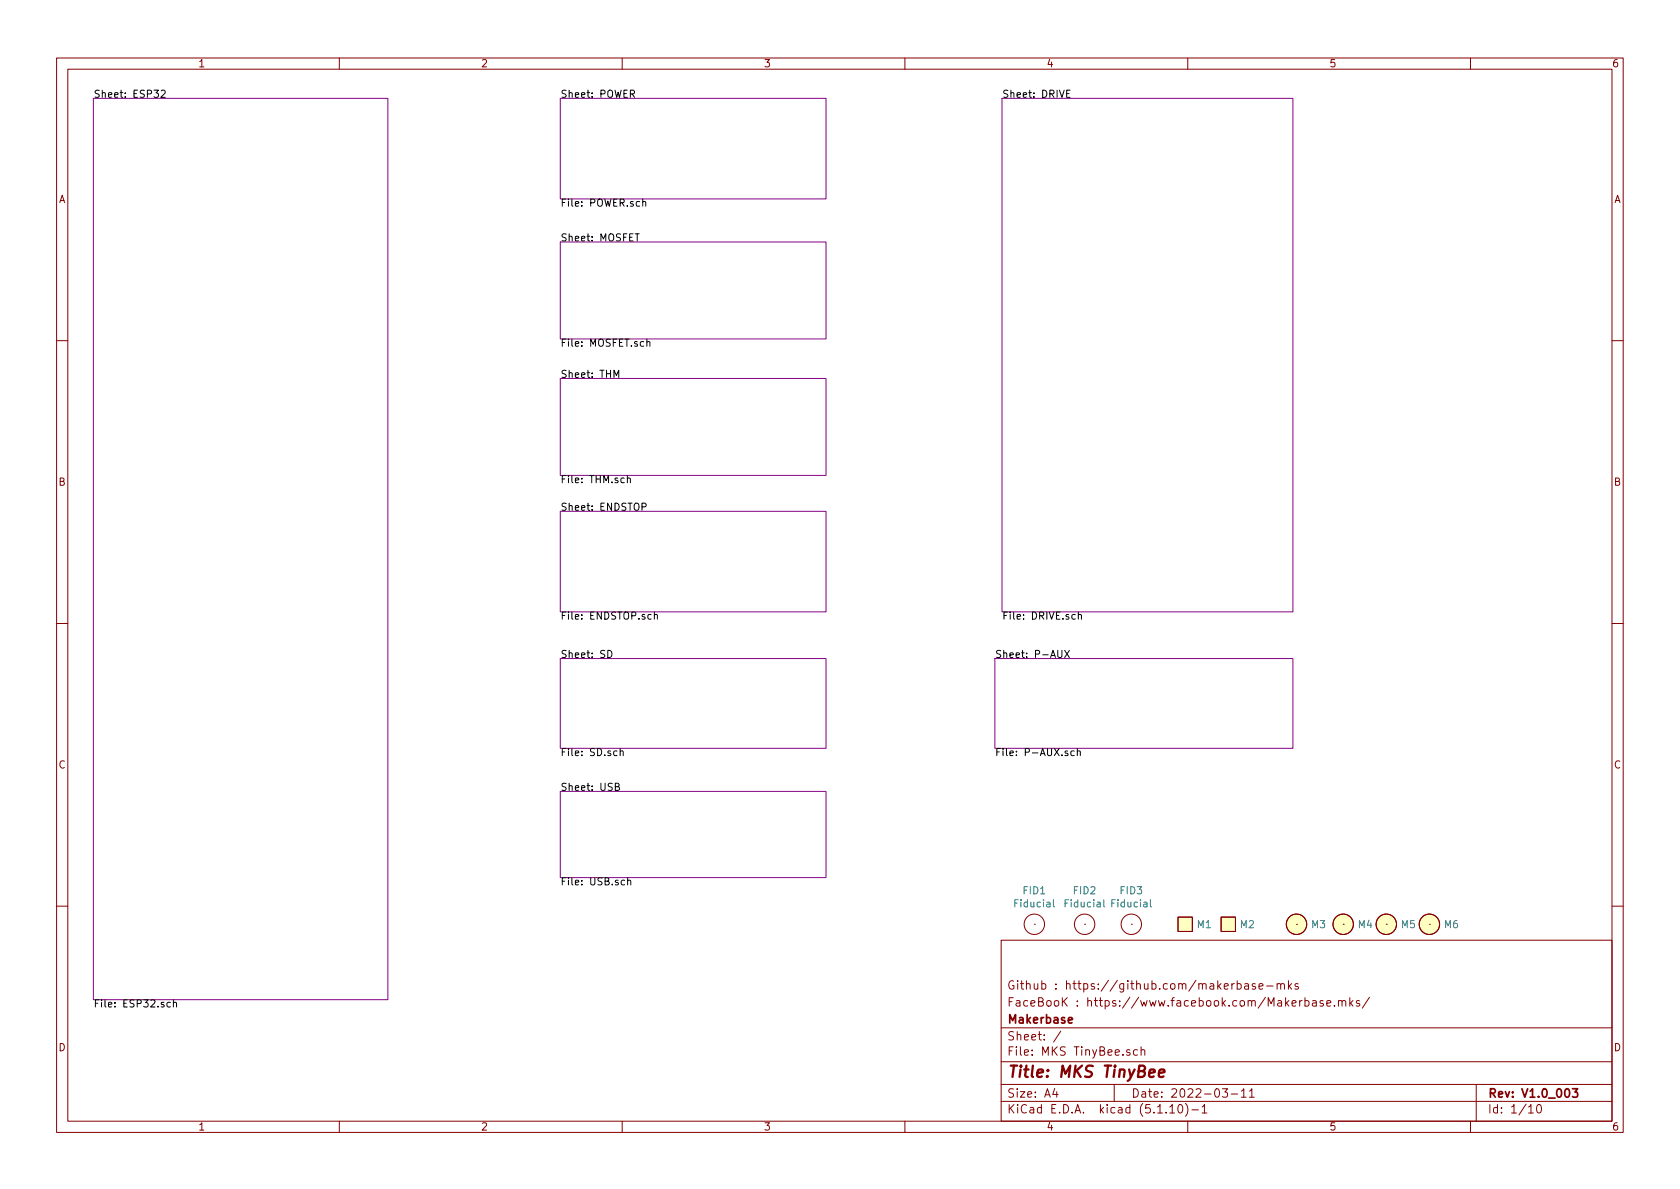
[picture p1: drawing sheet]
<svg xmlns="http://www.w3.org/2000/svg" width="297mm" height="210mm" viewBox="0 0 297 210" stroke-linecap="round" stroke-linejoin="round" font-family="sans-serif">
<defs><g id="words">
<text font-size="2.8" fill="#840000" x="178" y="190.5">Title: MKS TinyBee</text>
<g font-size="2.1" fill="#840000">
<text x="178" y="178">FaceBooK : https://www.facebook.com/Makerbase.mks/</text>
<text x="178" y="175">Github : https://github.com/makerbase-mks</text>
<text x="178" y="184">Sheet: /</text>
<text x="178" y="181">Makerbase</text>
<text x="178" y="186.7">File: MKS TinyBee.sch</text>
<text x="178" y="196.9">KiCad E.D.A. kicad (5.1.10)-1</text>
<text x="178" y="194.1">Size: A4</text>
<text x="200" y="194.1">Date: 2022-03-11</text>
<text x="263" y="194.1">Rev: V1.0_003</text>
<text x="263" y="196.9">Id: 1/10</text>
</g>
<g font-size="1.8" fill="#840000">
<text x="35" y="11.9">1</text>
<text x="85" y="11.9">2</text>
<text x="135" y="11.9">3</text>
<text x="185" y="11.9">4</text>
<text x="235" y="11.9">5</text>
<text x="285" y="11.9">6</text>
<text x="10.4" y="35.9">A</text>
<text x="285.4" y="35.9">A</text>
<text x="10.4" y="85.9">B</text>
<text x="285.4" y="85.9">B</text>
<text x="10.4" y="135.9">C</text>
<text x="285.4" y="135.9">C</text>
<text x="10.4" y="185.9">D</text>
<text x="285.4" y="185.9">D</text>
<text x="35" y="199.9">1</text>
<text x="85" y="199.9">2</text>
<text x="135" y="199.9">3</text>
<text x="185" y="199.9">4</text>
<text x="235" y="199.9">5</text>
<text x="285" y="199.9">6</text>
</g>
<g font-size="1.8">
<text x="16.5" y="17.3">Sheet: ESP32</text>
<text x="99.1" y="17.3">Sheet: POWER</text>
<text x="177.2" y="17.3">Sheet: DRIVE</text>
<text x="99.1" y="36.5">File: POWER.sch</text>
<text x="99.1" y="42.7">Sheet: MOSFET</text>
<text x="99.1" y="61.3">File: MOSFET.sch</text>
<text x="99.1" y="66.8">Sheet: THM</text>
<text x="99.1" y="85.4">File: THM.sch</text>
<text x="99.1" y="90.3">Sheet: ENDSTOP</text>
<text x="99.1" y="109.6">File: ENDSTOP.sch</text>
<text x="177.2" y="109.6">File: DRIVE.sch</text>
<text x="99.1" y="116.4">Sheet: SD</text>
<text x="175.9" y="116.4">Sheet: P-AUX</text>
<text x="99.1" y="133.7">File: SD.sch</text>
<text x="175.9" y="133.7">File: P-AUX.sch</text>
<text x="99.1" y="139.8">Sheet: USB</text>
<text x="99.1" y="156.6">File: USB.sch</text>
<text x="16.5" y="178.1">File: ESP32.sch</text>
</g>
<g font-size="1.8" fill="#008484">
<text x="179.6" y="160.4">Fiducial</text>
<text x="181" y="158.1">FID1</text>
<text x="188.4" y="160.4">Fiducial</text>
<text x="189.9" y="158.1">FID2</text>
<text x="196.7" y="160.4">Fiducial</text>
<text x="198.1" y="158.1">FID3</text>
<text x="211.7" y="164.1">M1</text>
<text x="219.3" y="164.1">M2</text>
<text x="231.9" y="164.1">M3</text>
<text x="240.2" y="164.1">M4</text>
<text x="247.8" y="164.1">M5</text>
<text x="255.4" y="164.1">M6</text>
</g>
</g></defs>
<g fill="none" stroke="#840000" stroke-width=".18">
<path d="M10 10.3h277v189.9h-277zM12 12.2h273v186.1h-273zM60 10.3v1.9M110 10.3v1.9M160 10.3v1.9M210 10.3v1.9M260 10.3v1.9M10 60.2h2M285 60.2h2M10 110.3h2M285 110.3h2M10 160.2h2"/>
<path d="M177 166.3h108v32h-108zM182.9 163.4h.1M191.8 163.4h.1M200 163.4h.1M208.3 162.2h2.5v2.5h-2.5zM215.9 162.2h2.5v2.5h-2.5zM218.7 174l.5-.1 .3 .3-.1 .6-.2 .1-.5-.1M218.7 173.4v1.5M220.1 174h.6l.1 .9M220.8 174.3l-.6 .1-.2 .2 .1 .2 .1 .1 .6-.1M221.9 174l-.3-.1-.2 .2 .1 .3 .4 .1v.3h-.5M222.6 174.4l.7-.1-.1-.3-.4-.1-.2 .2 .1 .7h.5"/>
<path d="M224 174.4h1.1M225.8 174.1l.2-.2 .4 .1v.9M225.8 173.9v1M226.4 174.1a.36 .36 0 0 1 .4-.2 .36 .36 0 0 1 .3 .2v.8M227.8 173.4v1.5M227.9 174.4l.5 .5M228.4 173.9l-.6 .6M229.2 163.4h.1M229.5 174l-.3-.1-.2 .2v.3l.5 .1v.3h-.5M230.7 177l.5-.1 .2 .3v.6l-.2 .1-.5-.1M230.7 176.4v1.5M232.1 177h.6v.9"/>
<path d="M232.7 177.3l-.5 .1-.2 .2 .1 .2 .1 .1 .5-.1M233.9 177l-.3-.1-.2 .2 .1 .3 .4 .1v.3h-.5M234.6 177.4l.7-.1-.1-.3-.4-.1-.2 .2v.7h.6M235.9 177.8v.1M236.7 177.1l.2-.2 .3 .1 .1 .9M236.7 176.9v1M237.3 177.1a.36 .36 0 0 1 .3-.2 .36 .36 0 0 1 .3 .2v.8M237.5 163.4h.1M238.7 176.4v1.5M238.8 177.4l.4 .5M239.2 176.9l-.5 .6M240.4 177l-.4-.1-.2 .2 .1 .3 .5 .1v.3h-.6"/>
<path d="M242.1 176.3l-1.2 2M245.1 163.4h.1M252.7 163.4h.1M285 160.2h2M60 198.3v1.9M110 198.3v1.9M160 198.3v1.9M177 194.8h108M177 191.8h108M177 187.8h108M177 181.8h108M186.5 192.5l-.4 1h1"/>
<path d="M186.8 193v1M187.6 182.3l-1.3 2M197 191.8v3M199.8 185.7a.37 .37 0 0 0-.6 .1l.1 .2 .5 .2v.1l-.2 .3-.4-.1M201.1 185.7l-.4-.1-.3 .3 .1 .6 .2 .1 .4-.1M201.8 185.7a.37 .37 0 0 1 .6 .1v.8M201.8 185.1v1.5M206.8 195.8l.5-.5v1.5M206.8 196.8h.9M208.5 195.4l.1-.1a.8 .8 0 0 1 .5 .8 .8 .8 0 0 1-.5 .7 1 1 0 0 1-.1-1.4zM209.6 195.1a1.71 1.71 0 0 1 0 2.3M210 198.3v1.9"/>
<path d="M210.7 196.3h1.2M212.5 195.8l.5-.5v1.5M212.5 196.8h.9M216.1 192.5h.9l-.4 .6 .4 .1v.7l-.2 .1-.7-.1M217.7 193.5h1.1M219.5 193l.4-.5v1.5M219.5 194h.8M220.9 193l.4-.5v1.5M220.9 194h.9M260 198.3v1.9M261 191.8v6.5M270.3 195.8l.4-.5v1.5"/>
<path d="M270.3 196.8h.8M271.8 195.5l.4-.2a.94 .94 0 0 1 0 1.5 .79 .79 0 0 1-.4-1.3z"/>
<circle cx="182.9" cy="163.4" r="1.8"/>
<circle cx="191.8" cy="163.4" r="1.8"/>
<circle cx="200" cy="163.4" r="1.8"/>
<circle cx="229.2" cy="163.4" r="1.8"/>
<circle cx="237.5" cy="163.4" r="1.8"/>
<circle cx="245.1" cy="163.4" r="1.8"/>
<circle cx="252.7" cy="163.4" r="1.8"/>
</g>
<path d="M188.9 180.4l.7-.1-.1-.3-.4-.1-.2 .2 .1 .7h.5M278 192.5h.9l-.4 .6 .4 .1v.7l-.2 .1-.7-.1" fill="none" stroke="#840000" stroke-width=".3"/>
<path d="M204.9 189.8l1-.2-.1-.4-.5-.1-.3 .3-.1 .9 .2 .1 .6-.1" fill="none" stroke="#840000" stroke-width=".41"/>
<path d="M16.5 17.4h52.1v159.4h-52.1zM99.1 17.4h46.9v17.8h-46.9zM177.2 17.4h51.4v90.8h-51.4zM99.1 42.8h46.9v17.1h-46.9zM99.1 66.9h46.9v17.2h-46.9zM99.1 90.4h46.9v17.8h-46.9zM99.1 116.5h46.9v15.8h-46.9zM175.9 116.5h52.7v15.8h-52.7zM99.1 139.9h46.9v15.3h-46.9z" fill="none" stroke="#840084" stroke-width=".18"/>
<g fill="none" stroke="#000" stroke-width=".18">
<path d="M28.5 16.1l.5-.2 .2 .4v.2l-.8 .7h.8M111.5 16.6h.6l.1-.2-.1-.3-.2-.2h-.4v1.3M111.8 16.6l.4 .6M188.6 16.6h.4M189.2 15.9h-.6v1.3h.6M113.6 35.8l.2-.2 .3 .1 .1 .8M113.6 35.2v1.3M112.3 41.3h.7M112.7 41.3v1.3M114.4 60v1.2M108.6 66.7v-1.2l.4 .9 .4-.9v1.2M114.4 60.5l.2-.1h.3v.8"/>
<path d="M110.9 84.7l.2-.2 .3 .1 .1 .8M110.9 84.1v1.3M113.5 89.6h.6l.1-.2v-.3l-.2-.1h-.5v1.2M107.5 115a.64 .64 0 0 1 .7 .6 .64 .64 0 0 1-.7 .7zM115.7 108.8l.2-.1h.3v.8M115.7 108.2v1.3M187 115v1l.3 .3 .3-.1 .2-.2v-1M188.2 115l.9 1.3M189.1 115l-.9 1.3M190.7 108.8l.1-.1h.3l.1 .8M190.7 108.2v1.3M108.8 139.1h.5l.2-.2-.1-.3-.6-.1v1.3h.5l.2-.2v-.3l-.3-.2"/>
<path d="M109.7 132.9l.1-.1h.3l.1 .8M109.7 132.4v1.2M189.9 132.8h-.3l-.3 .2 .1 .6h.5M190.5 132.9l.2-.1h.3v.8M190.5 132.4v1.2M110.4 155.7l-.3-.1-.3 .3 .2 .5h.4M111 155.8l.2-.2 .3 .1v.8M111 155.2v1.3M30.1 177.3l-.3-.1-.3 .3 .1 .5h.5M30.7 177.4l.1-.2 .3 .1 .1 .8M30.7 176.8v1.3"/>
</g>
<path d="M186.3 159.1v1.1l.1 .2M195.1 159.1v1.1l.2 .2M203.4 159.1v1.1l.2 .2" fill="none" stroke="#008484" stroke-width=".18"/>
<g fill="#ffffc2" stroke="#ffffc2" stroke-width=".18">
<path d="M208.3 162.2h2.5v2.5h-2.5z"/>
<path d="M215.9 162.2h2.5v2.5h-2.5z"/>
<circle cx="229.2" cy="163.4" r="1.8"/>
<circle cx="237.5" cy="163.4" r="1.8"/>
<circle cx="245.1" cy="163.4" r="1.8"/>
<circle cx="252.7" cy="163.4" r="1.8"/>
</g>
<use href="#words"/>
</svg>
